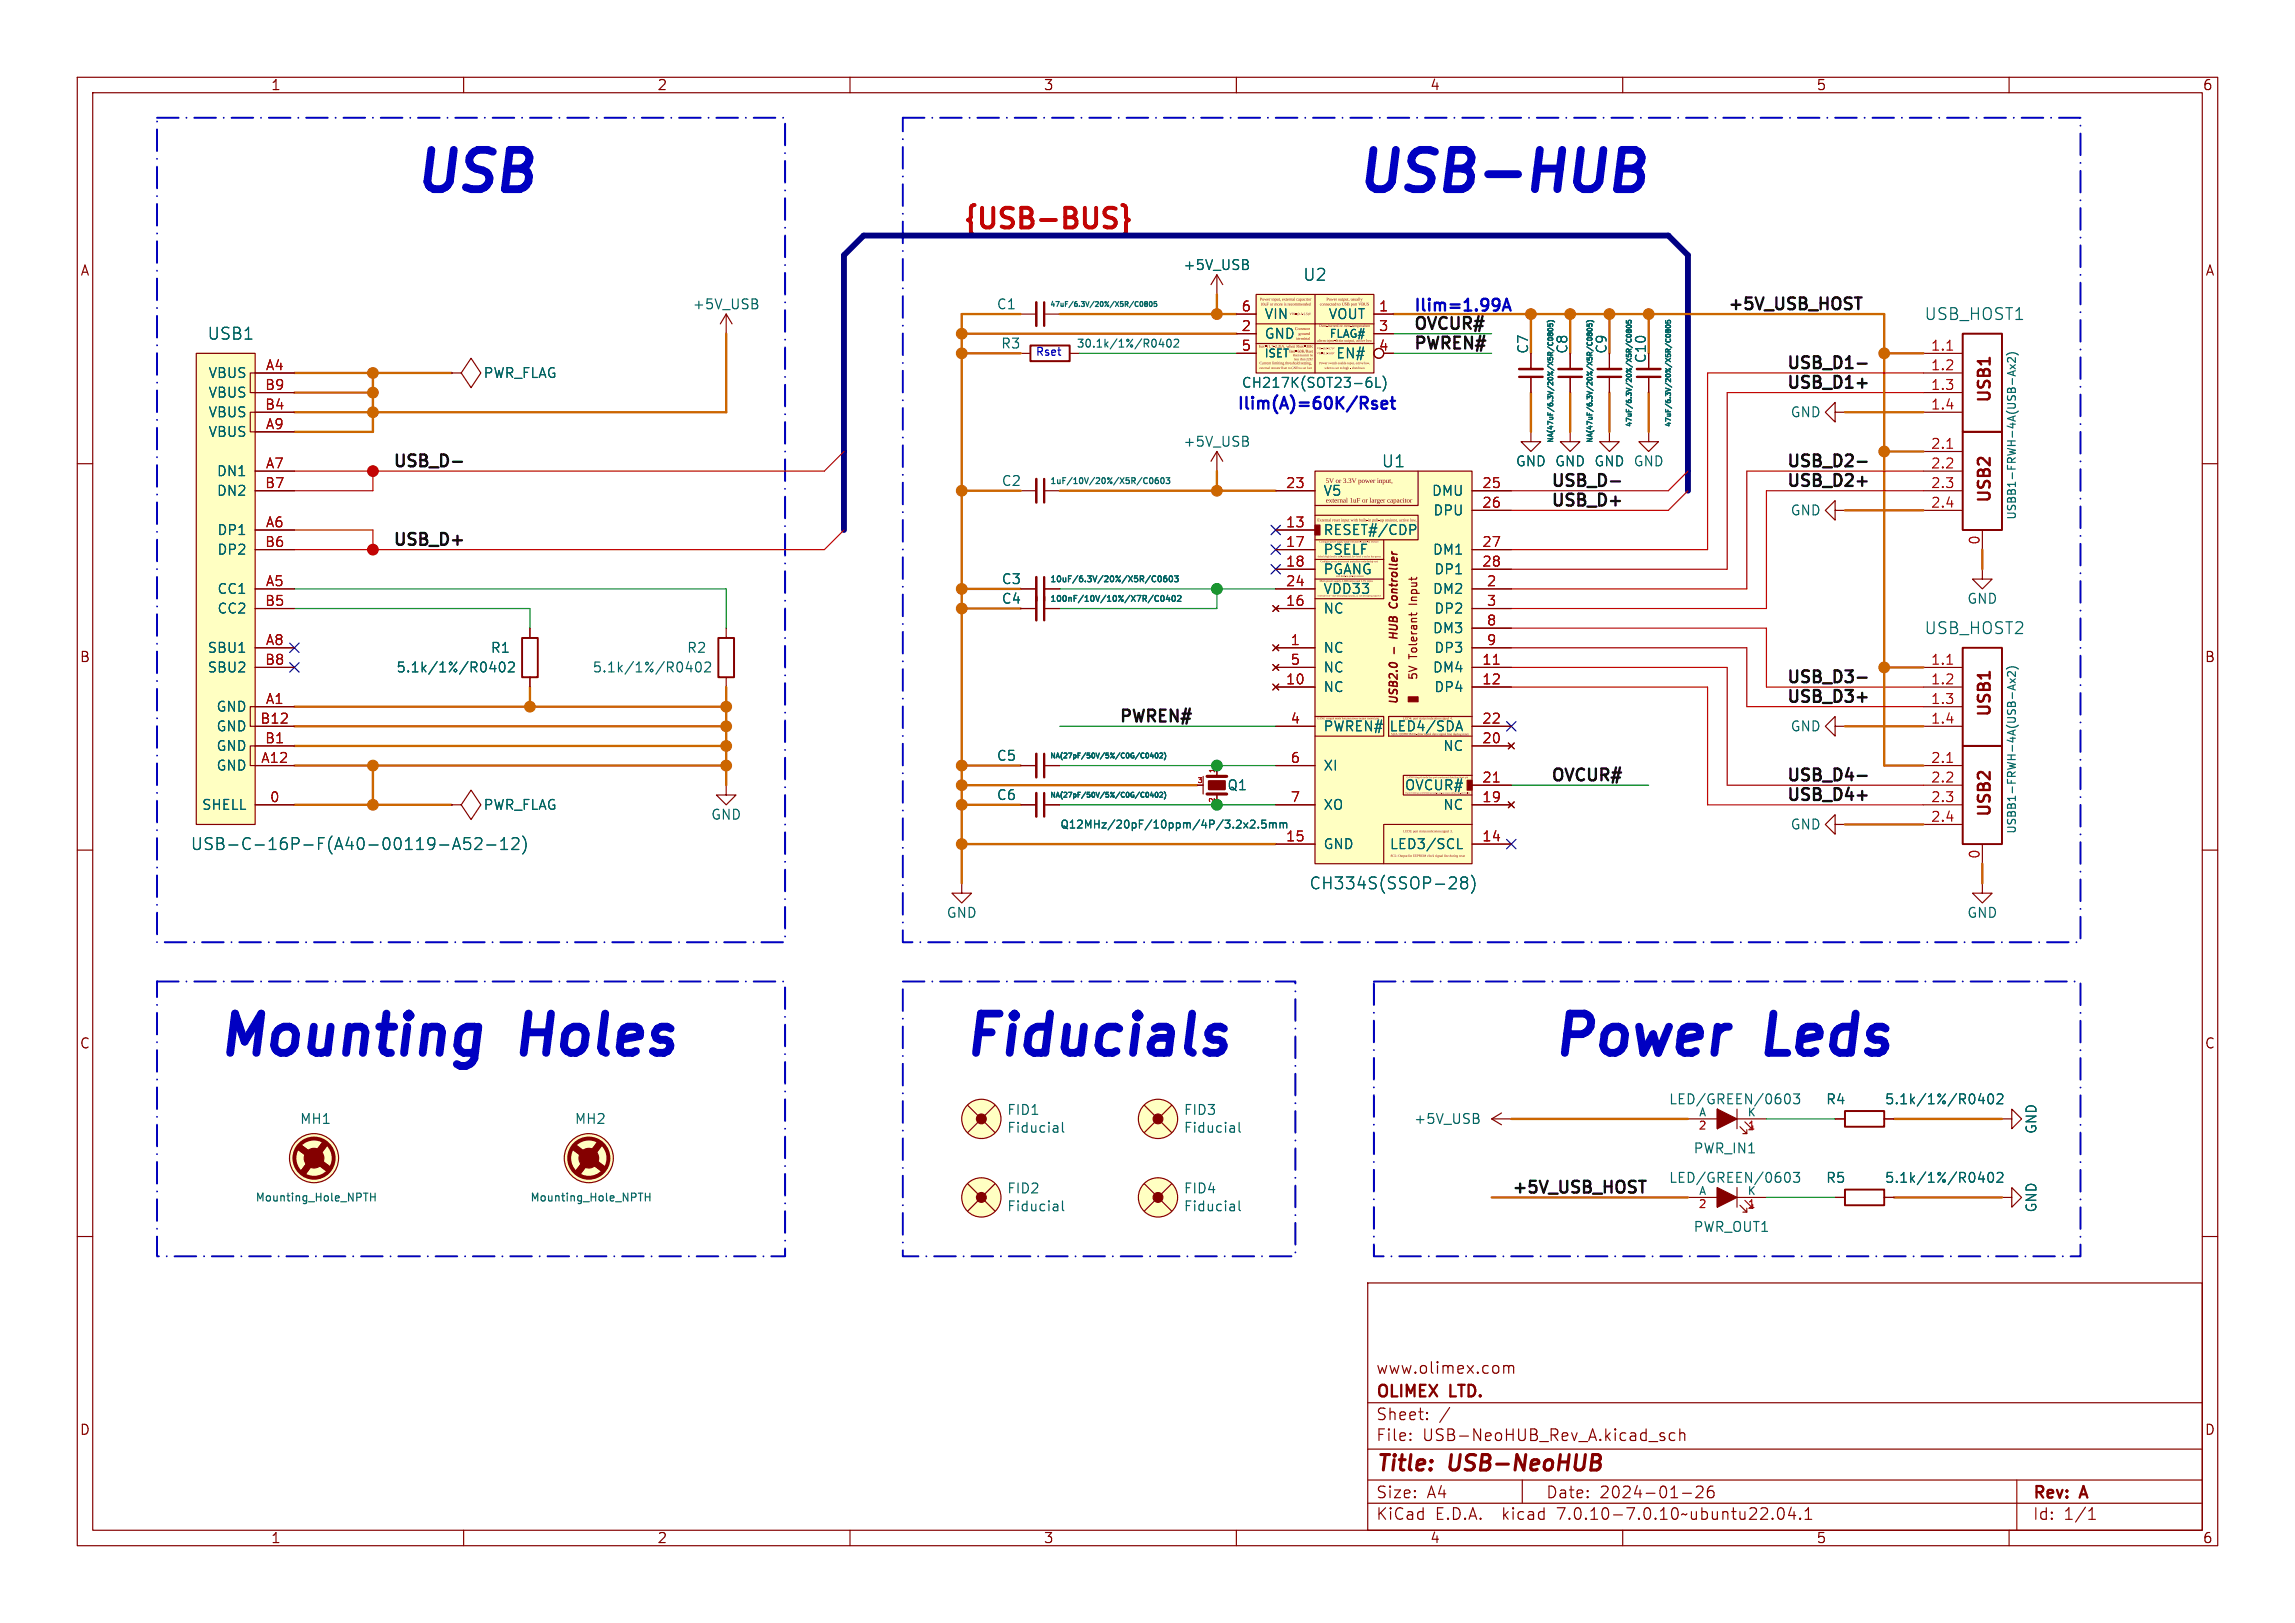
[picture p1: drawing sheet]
<svg xmlns="http://www.w3.org/2000/svg" width="297mm" height="210mm" viewBox="0 0 297 210" stroke-linecap="round" stroke-linejoin="round" font-family="sans-serif">
<defs><g id="words">
<g font-size="7.1" fill="#0000c2">
<text x="53.3" y="25.2">USB</text>
<text x="175.3" y="25.2">USB-HUB</text>
<text x="27.9" y="136.9">Mounting</text>
<text x="68" y="136.9">Holes</text>
<text x="124.5" y="136.9">Fiducials</text>
<text x="200.7" y="136.9">Power</text>
<text x="229.1" y="136.9">Leds</text>
</g>
<text font-size="3.5" fill="#c20000" x="124.5" y="29.8">{USB-BUS}</text>
<g font-size="2.8" fill="#840000">
<text x="178" y="190.9">Title:</text>
<text x="187.7" y="190.9">USB-NeoHUB</text>
</g>
<g font-size="2.1" fill="#006464">
<text x="168.6" y="36.6">U2</text>
<text x="249" y="41.6">USB_HOST1</text>
<text x="26.8" y="44.2">USB1</text>
<text x="178.7" y="60.7">U1</text>
<text x="249" y="82.3">USB_HOST2</text>
<text x="24.6" y="110.2">USB-C-16P-F(A40-00119-A52-12)</text>
<text x="169.4" y="115.3">CH334S(SSOP-28)</text>
</g>
<g font-size="2.1" fill="#0000c2">
<text x="182.9" y="40.4">Ilim=1.99A</text>
<text x="160" y="53.1">Ilim(A)=60K/Rset</text>
</g>
<g font-size="2.1" fill="#0f0f0f">
<text x="223.5" y="40.2">+5V_USB_HOST</text>
<text x="182.9" y="42.8">OVCUR#</text>
<text x="182.9" y="45.3">PWREN#</text>
<text x="231.1" y="47.8">USB_D1-</text>
<text x="231.1" y="50.4">USB_D1+</text>
<text x="50.8" y="60.5">USB_D-</text>
<text x="200.7" y="65.6">USB_D+</text>
<text x="200.7" y="63.1">USB_D-</text>
<text x="231.1" y="60.5">USB_D2-</text>
<text x="231.1" y="63.1">USB_D2+</text>
<text x="50.8" y="70.7">USB_D+</text>
<text x="231.1" y="88.5">USB_D3-</text>
<text x="144.8" y="93.6">PWREN#</text>
<text x="231.1" y="91">USB_D3+</text>
<text x="200.7" y="101.2">OVCUR#</text>
<text x="231.1" y="101.2">USB_D4-</text>
<text x="231.1" y="103.7">USB_D4+</text>
<text x="195.6" y="154.5">+5V_USB_HOST</text>
</g>
<g font-size="2.1" fill="#840000">
<text x="258" y="52.3" transform="rotate(-90 258 52.3)">USB1</text>
<text x="258" y="65.3" transform="rotate(-90 258 65.3)">USB2</text>
<text x="258" y="93" transform="rotate(-90 258 93)">USB1</text>
<text x="258" y="105.9" transform="rotate(-90 258 105.9)">USB2</text>
<text x="178" y="178">www.olimex.com</text>
<text x="178" y="184">Sheet:</text>
<text x="178" y="181.2">OLIMEX</text>
<text x="187.7" y="181.2">LTD.</text>
<text x="178" y="186.7">File:</text>
<text x="184.1" y="186.7">USB-NeoHUB_Rev_A.kicad_sch</text>
<text x="178" y="196.9">KiCad</text>
<text x="178" y="194.1">Size:</text>
<text x="184.7" y="194.1">A4</text>
<text x="185.7" y="196.9">E.D.A.</text>
<text x="194.6" y="196.9">kicad</text>
<text x="200" y="194.1">Date:</text>
<text x="201.8" y="196.9">7.0.10-7.0.10~ubuntu22.04.1</text>
<text x="207" y="194.1">2024-01-26</text>
<text x="263" y="194.3">Rev:</text>
<text x="263" y="196.9">Id:</text>
<text x="267.1" y="196.9">1/1</text>
<text x="269.4" y="194.3">A</text>
</g>
<g font-size="1.8" fill="#840000">
<text x="35" y="11.9">1</text>
<text x="85" y="11.9">2</text>
<text x="135" y="11.9">3</text>
<text x="185" y="11.9">4</text>
<text x="235" y="11.9">5</text>
<text x="285" y="11.9">6</text>
<text x="10.3" y="35.9">A</text>
<text x="285.3" y="35.9">A</text>
<text x="10.3" y="85.9">B</text>
<text x="285.3" y="85.9">B</text>
<text x="10.3" y="135.9">C</text>
<text x="285.3" y="135.9">C</text>
<text x="10.3" y="185.9">D</text>
<text x="285.3" y="185.9">D</text>
<text x="35" y="199.9">1</text>
<text x="85" y="199.9">2</text>
<text x="135" y="199.9">3</text>
<text x="185" y="199.9">4</text>
<text x="235" y="199.9">5</text>
<text x="285" y="199.9">6</text>
</g>
<g font-size="1.8" fill="#006464">
<text x="153.1" y="35.2">+5V_USB</text>
<text x="89.6" y="40.2">+5V_USB</text>
<text x="128.9" y="40.2">C1</text>
<text x="163.6" y="41.5">VIN</text>
<text x="171.9" y="41.5">VOUT</text>
<text x="129.5" y="45.3">R3</text>
<text x="163.6" y="44">GND</text>
<text x="172.8" y="46.6">EN#</text>
<text x="198" y="45.9" transform="rotate(-90 198 45.9)">C7</text>
<text x="203" y="45.9" transform="rotate(-90 203 45.9)">C8</text>
<text x="208.1" y="45.9" transform="rotate(-90 208.1 45.9)">C9</text>
<text x="213.2" y="47.1" transform="rotate(-90 213.2 47.1)">C10</text>
<text x="26.9" y="49.1">VBUS</text>
<text x="26.9" y="51.7">VBUS</text>
<text x="62.5" y="49.1">PWR_FLAG</text>
<text x="160.6" y="50.4">CH217K(SOT23-6L)</text>
<text x="26.9" y="56.7">VBUS</text>
<text x="26.9" y="54.2">VBUS</text>
<text x="153.1" y="58">+5V_USB</text>
<text x="231.6" y="54.2">GND</text>
<text x="28" y="61.8">DN1</text>
<text x="28" y="64.4">DN2</text>
<text x="129.5" y="63.1">C2</text>
<text x="171.2" y="64.4">V5</text>
<text x="185.2" y="64.4">DMU</text>
<text x="196.1" y="60.6">GND GND GND GND</text>
<text x="196.1" y="60.6">GND GND GND</text>
<text x="28.1" y="69.4">DP1</text>
<text x="28.1" y="72">DP2</text>
<text x="171.2" y="69.4">RESET#/CDP</text>
<text x="171.2" y="72">PSELF</text>
<text x="185.3" y="72">DM1</text>
<text x="185.4" y="66.9">DPU</text>
<text x="231.6" y="66.9">GND</text>
<text x="28.1" y="77.1">CC1</text>
<text x="129.5" y="75.8">C3</text>
<text x="171.2" y="74.5">PGANG</text>
<text x="171.2" y="77.1">VDD33</text>
<text x="185.3" y="77.1">DM2</text>
<text x="185.5" y="74.5">DP1</text>
<text x="28.1" y="79.6">CC2</text>
<text x="129.5" y="78.3">C4</text>
<text x="171.2" y="79.6">NC</text>
<text x="185.3" y="82.1">DM3</text>
<text x="185.5" y="79.6">DP2</text>
<text x="254.5" y="78.3">GND</text>
<text x="26.8" y="84.7">SBU1</text>
<text x="26.8" y="87.2">SBU2</text>
<text x="51.2" y="87.2">5.1k/1%/R0402</text>
<text x="63.4" y="84.7">R1</text>
<text x="76.6" y="87.2">5.1k/1%/R0402</text>
<text x="88.8" y="84.7">R2</text>
<text x="171.2" y="84.7">NC</text>
<text x="171.2" y="89.8">NC</text>
<text x="171.2" y="87.2">NC</text>
<text x="185.3" y="87.2">DM4</text>
<text x="185.5" y="89.8">DP4</text>
<text x="185.5" y="84.7">DP3</text>
<text x="27.9" y="92.3">GND</text>
<text x="27.9" y="94.8">GND</text>
<text x="171.2" y="94.8">PWREN#</text>
<text x="179.7" y="94.8">LED4/SDA</text>
<text x="231.6" y="94.8">GND</text>
<text x="27.9" y="99.9">GND</text>
<text x="27.9" y="97.4">GND</text>
<text x="128.9" y="98.7">C5</text>
<text x="171.2" y="99.9">XI</text>
<text x="186.7" y="97.4">NC</text>
<text x="26.1" y="105">SHELL</text>
<text x="62.5" y="105">PWR_FLAG</text>
<text x="91.9" y="106.3">GND</text>
<text x="128.9" y="103.7">C6</text>
<text x="158.8" y="102.5">Q1</text>
<text x="171.2" y="105">XO</text>
<text x="181.7" y="102.5">OVCUR#</text>
<text x="186.7" y="105">NC</text>
<text x="231.6" y="107.5">GND</text>
<text x="171.2" y="110.1">GND</text>
<text x="179.8" y="110.1">LED3/SCL</text>
<text x="122.4" y="119">GND</text>
<text x="254.5" y="119">GND</text>
<text x="215.9" y="143.1">LED/GREEN/0603</text>
<text x="236.2" y="143.1">R4</text>
<text x="243.8" y="143.1">5.1k/1%/R0402</text>
<text x="38.7" y="145.6">MH1</text>
<text x="74.3" y="145.6">MH2</text>
<text x="130.3" y="144.5">FID1</text>
<text x="130.3" y="146.8">Fiducial</text>
<text x="153.1" y="144.5">FID3</text>
<text x="153.1" y="146.8">Fiducial</text>
<text x="182.9" y="145.6">+5V_USB</text>
<text x="219.1" y="149.5">PWR_IN1</text>
<text x="263.8" y="146.8" transform="rotate(-90 263.8 146.8)">GND</text>
<text x="130.3" y="154.6">FID2</text>
<text x="153.1" y="154.6">FID4</text>
<text x="215.9" y="153.3">LED/GREEN/0603</text>
<text x="236.2" y="153.3">R5</text>
<text x="243.8" y="153.3">5.1k/1%/R0402</text>
<text x="130.3" y="156.9">Fiducial</text>
<text x="153.1" y="156.9">Fiducial</text>
<text x="219.1" y="159.6">PWR_OUT1</text>
<text x="263.8" y="157" transform="rotate(-90 263.8 157)">GND</text>
</g>
<g font-size="1.8" fill="#a90000">
<text x="160.6" y="40.4">6</text>
<text x="178.4" y="40.4">1</text>
<text x="160.6" y="42.9">2</text>
<text x="160.6" y="45.5">5</text>
<text x="178.4" y="42.9">3</text>
<text x="178.4" y="45.5">4</text>
<text x="249.8" y="45.5">1.1</text>
<text x="34.2" y="53.1">B4</text>
<text x="34.2" y="50.5">B9</text>
<text x="34.3" y="48">A4</text>
<text x="249.8" y="48">1.2</text>
<text x="249.8" y="50.5">1.3</text>
<text x="249.8" y="53.1">1.4</text>
<text x="34.3" y="55.6">A9</text>
<text x="249.8" y="58.2">2.1</text>
<text x="34.2" y="63.2">B7</text>
<text x="34.3" y="60.7">A7</text>
<text x="166.3" y="63.2">23</text>
<text x="191.7" y="63.2">25</text>
<text x="191.7" y="65.8">26</text>
<text x="249.8" y="60.7">2.2</text>
<text x="249.8" y="63.2">2.3</text>
<text x="249.8" y="65.8">2.4</text>
<text x="34.2" y="70.9">B6</text>
<text x="34.3" y="68.3">A6</text>
<text x="166.3" y="68.3">13</text>
<text x="166.3" y="70.9">17</text>
<text x="191.7" y="70.9">27</text>
<text x="256.3" y="70.6" transform="rotate(-90 256.3 70.6)">0</text>
<text x="34.3" y="75.9">A5</text>
<text x="166.3" y="73.4">18</text>
<text x="166.3" y="75.9">24</text>
<text x="191.7" y="73.4">28</text>
<text x="192.3" y="75.9">2</text>
<text x="34.2" y="78.5">B5</text>
<text x="34.3" y="83.6">A8</text>
<text x="166.3" y="78.5">16</text>
<text x="166.9" y="83.6">1</text>
<text x="192.3" y="78.5">3</text>
<text x="192.3" y="81">8</text>
<text x="192.3" y="83.6">9</text>
<text x="34.2" y="86.1">B8</text>
<text x="166.3" y="88.6">10</text>
<text x="166.9" y="86.1">5</text>
<text x="191.7" y="86.1">11</text>
<text x="191.7" y="88.6">12</text>
<text x="249.8" y="86.1">1.1</text>
<text x="249.8" y="88.6">1.2</text>
<text x="33.6" y="93.7">B12</text>
<text x="34.3" y="91.2">A1</text>
<text x="166.9" y="93.7">4</text>
<text x="191.7" y="93.7">22</text>
<text x="249.8" y="91.2">1.3</text>
<text x="249.8" y="93.7">1.4</text>
<text x="33.7" y="98.8">A12</text>
<text x="34.2" y="96.3">B1</text>
<text x="166.9" y="98.8">6</text>
<text x="191.7" y="96.3">20</text>
<text x="191.7" y="101.3">21</text>
<text x="249.8" y="98.8">2.1</text>
<text x="249.8" y="101.3">2.2</text>
<text x="34.9" y="103.9">0</text>
<text x="166.9" y="103.9">7</text>
<text x="191.7" y="103.9">19</text>
<text x="249.8" y="103.9">2.3</text>
<text x="249.8" y="106.4">2.4</text>
<text x="166.3" y="109">15</text>
<text x="191.7" y="109">14</text>
<text x="256.3" y="111.2" transform="rotate(-90 256.3 111.2)">0</text>
</g>
<text font-size="1.4" fill="#0000c2" x="134" y="46.1">Rset</text>
<g font-size="1.4" fill="#006464">
<text x="139.2" y="45.2">30.1k/1%/R0402</text>
<text x="163.6" y="46.5">ISET</text>
<text x="171.9" y="43.9">FLAG#</text>
<text x="261.1" y="67.3" transform="rotate(-90 261.1 67.3)">USBB1-FRWH-4A(USB-Ax2)</text>
<text x="137.1" y="107.4">Q12MHz/20pF/10ppm/4P/3.2x2.5mm</text>
<text x="261.1" y="108" transform="rotate(-90 261.1 108)">USBB1-FRWH-4A(USB-Ax2)</text>
<text x="219.8" y="144.5">A</text>
<text x="226.1" y="144.5">K</text>
<text x="33" y="155.7">Mounting_Hole_NPTH</text>
<text x="68.5" y="155.7">Mounting_Hole_NPTH</text>
<text x="219.8" y="154.7">A</text>
<text x="226.1" y="154.7">K</text>
</g>
<g font-size="1.4" fill="#840000">
<text x="181.2" y="77.9" transform="rotate(-90 181.2 77.9)">Controller</text>
<text x="181.2" y="82.2" transform="rotate(-90 181.2 82.2)">HUB</text>
<text x="183.6" y="78" transform="rotate(-90 183.6 78)">Input</text>
<text x="183.6" y="88.1" transform="rotate(-90 183.6 88.1)">5V</text>
<text x="183.6" y="85.2" transform="rotate(-90 183.6 85.2)">Tolerant</text>
<text x="181.2" y="91.3" transform="rotate(-90 181.2 91.3)">USB2.0</text>
</g>
<g font-size="1.4" fill="#a90000">
<text x="219.7" y="146.5">2</text>
<text x="226.1" y="146.5">1</text>
<text x="219.7" y="156.7">2</text>
<text x="226.1" y="156.7">1</text>
</g>
<g font-size="1.1" fill="#006464">
<text x="135.8" y="62.8">1uF/10V/20%/X5R/C0603</text>
<text x="135.8" y="75.5">10uF/6.3V/20%/X5R/C0603</text>
<text x="135.8" y="78.1">100nF/10V/10%/X7R/C0402</text>
</g>
<g font-size=".9" fill="#006464">
<text x="135.8" y="39.9">47uF/6.3V/20%/X5R/C0805</text>
<text x="201.2" y="57.4" transform="rotate(-90 201.2 57.4)">NA(47uF/6.3V/20%/X5R/C0805)</text>
<text x="206.3" y="57.4" transform="rotate(-90 206.3 57.4)">NA(47uF/6.3V/20%/X5R/C0805)</text>
<text x="211.4" y="55.4" transform="rotate(-90 211.4 55.4)">47uF/6.3V/20%/X5R/C0805</text>
<text x="216.4" y="55.4" transform="rotate(-90 216.4 55.4)">47uF/6.3V/20%/X5R/C0805</text>
<text x="135.8" y="98.3">NA(27pF/50V/5%/C0G/C0402)</text>
<text x="135.8" y="103.4">NA(27pF/50V/5%/C0G/C0402)</text>
</g>
<g font-size=".9" fill="#840000">
<text x="171.5" y="62.7">5V or 3.3Vpowerinput,</text>
<text x="171.6" y="65.3">external1uFor largercapacitor</text>
</g>
<g font-size=".9" fill="#a90000">
<text x="154.9" y="101.3">3</text>
<text x="157.2" y="100.1" transform="rotate(-90 157.2 100.1)">1</text>
<text x="157.2" y="103.9" transform="rotate(-90 157.2 103.9)">2</text>
</g>
<g font-size=".5" fill="#840000">
<text x="163" y="39">Powerinput,externalcapacitor</text>
<text x="163.1" y="39.7">10uFor moreis recommended</text>
<text x="171.7" y="39">Poweroutput,usually</text>
<text x="162.9" y="45.1">Iset=(1.7-2.3)A,whenRset=30K</text>
<text x="163" y="47.3">Currentlimiting thresholdsetting,</text>
<text x="166.8" y="45.8">Iset=60K/Rset</text>
<text x="167.6" y="42.8">Common</text>
<text x="167.8" y="44.1">terminal</text>
<text x="168" y="43.5">ground</text>
<text x="170.4" y="44.3">alarmopen-drainoutput,activelow</text>
</g>
<g font-size=".5" fill="#006464">
<text x="170.8" y="39.7">connectedto USBportVBUS</text>
<text x="170.7" y="42.4">Over-currentor over-temperature</text>
<text x="170.5" y="67.6">Externalresetinputwith built-in pull-upresistor,activelow.</text>
</g>
<g font-size=".4" fill="#840000">
<text x="166.9" y="40.9">VIN=(2.7-5.5)V</text>
<text x="163" y="47.9">externalresistorRsetto GND to setIset</text>
<text x="167.3" y="46.2">Rsetmustn'tbe</text>
<text x="167.5" y="46.7">lessthan22K!</text>
<text x="170.4" y="45.9">VIH=(1.8-5.0)V</text>
<text x="170.4" y="45.3">VIL=(0.0-0.7)V</text>
<text x="170.7" y="47.2">Powerswitchenableinput,activelow,</text>
<text x="171.4" y="47.9">whenis setto high- shutdown</text>
<text x="180" y="95.2">SDA: EEPROMbi-directionaldatasignalline duringreset</text>
<text x="181.6" y="107.8">LED3: portstatusindicationsignal3.</text>
<text x="180" y="111">SCL:Outputfor EEPROMclocksignalline duringreset</text>
</g>
<g font-size=".4" fill="#006464">
<text x="170.8" y="75.4">Main powersupply,LDO outputand3.3Vinput.</text>
<text x="170.5" y="93.2">GANG integralmodeline portpoweroutputcontrolpin.</text>
<text x="181.6" y="93.2">LED4: portstatusindicationsignal4.</text>
</g>
<g font-size=".3" fill="#006464">
<text x="170.7" y="70.3">Configurepowersupplymodewith built-in pull-upresistor:</text>
<text x="170.9" y="72.8">Configurepowerovercurrentprotectionmodeduringreset</text>
<text x="182" y="100.8">GANG integralmodeline portovercurrentdetectioninputpin.</text>
</g>
<g font-size=".3" fill="#840000">
<text x="170.5" y="77.2">External0.1uF+10uFdecouplingcapacitor,or 1uFdecouplingcapacitor</text>
<text x="170.5" y="72.2">defaulthighlevelis self-powered,low levelis setfor buspower</text>
<text x="172.9" y="74.7">with built-in pull-upresistor.</text>
</g>
<text font-size=".2" fill="#840000" x="181.9" y="102.8">TheOVCUR#pin of CH334/5hasbuilt-in pull-upresistor(defaultOC_LEVEL=0).</text>
</g></defs>
<g fill="none" stroke="#840000" stroke-width=".15">
<path d="M10 10h277v190h-277zM12 12h273v186h-273zM60 10v2M110 10v2M160 10v2M210 10v2M260 10v2M157.5 35.6l-.8 1.2M157.5 35.6v2.5M157.5 35.6l.7 1.2M162.6 38.1h15.2v10.2h-15.2zM170.2 38.1v3.8h7.6"/>
<path d="M10 60h2M25.4 45.7h7.6v61h-7.6zM38.1 53.3h-5.7v2.6h5.7M38.1 48.3h-5.7v2.5h5.7M58.4 48.3h1.3l1.3-1.9 1.2 1.9-1.2 1.9-1.3-1.9M58.4 48.3h.1M94 40.6l-.8 1.3M94 40.6v2.6M94 40.6l.7 1.3M132.1 40.6h2M132.1 45.7h1.2M135.3 40.6h1.9"/>
<path d="M138.4 45.7h1.3M157.5 58.4v2.6M157.5 58.4l-.8 1.3M157.5 58.4l.7 1.3M160 40.6h2.6M160 43.2h2.6M160 45.7h2.6M162.6 41.9h7.6v2.6h-7.6M177.8 44.5h-7.6v3.8M177.8 40.6h2.5M177.8 43.2h2.5M179.1 45.7h1.2"/>
<path d="M198.1 55.9v1.3h1.3l-1.3 1.2-1.3-1.2h1.3M198.1 45.7v2.1M198.1 48.9v1.9M203.2 55.9v1.3h1.3l-1.3 1.2-1.3-1.2h1.3M203.2 45.7v2.1M203.2 48.9v1.9M208.3 55.9v1.3h1.2l-1.2 1.2-1.3-1.2h1.3M208.3 45.7v2.1M208.3 48.9v1.9M213.4 55.9v1.3h1.2l-1.2 1.2-1.3-1.2h1.3M213.4 45.7v2.1M213.4 48.9v1.9"/>
<path d="M237.5 53.3v1.3l-1.3-1.3 1.3-1.2v1.2h1.3M248.9 45.7h5M248.9 48.3h5M248.9 50.8h5M248.9 53.3h5M248.9 58.4h5M285 60h2M33 68.6h5.1M33 78.7h5.1M33 71.1h5.1M33 76.2h5.1M33 63.5h5.1"/>
<path d="M33 61h5.1M132.1 78.7h2M132.1 76.2h2M132.1 63.5h2M135.3 78.7h1.9M135.3 76.2h1.9M135.3 63.5h1.9M164.7 78.4l.8 .7M165.1 68.6h5.1M165.1 78.7h5.1M165.1 71.1h5.1M165.1 73.7h5.1"/>
<path d="M165.1 76.2h5.1M165.1 63.5h5.1M165.5 78.4l-.8 .7M170.2 61h20.3v50.8h-20.3zM170.2 74.9h8.9v2.6h-8.9M170.2 66.7h13.3v3.2h-13.3M179.1 69.9v2.5h-8.9M179.1 72.4v2.5M182.7 79.3v.4M183.3 79.3l-.1 .2h-.9M183.5 61v4.4h-13.3M190.5 78.7h5.1"/>
<path d="M190.5 71.1h5.1M190.5 73.7h5.1M190.5 76.2h5.1M190.5 63.5h5.1M190.5 66h5.1M237.5 66v1.3l-1.3-1.3 1.3-1.2v1.2h1.3M248.9 63.5h5M248.9 66h5M248.9 61h5M256.5 73.7v1.2h1.3l-1.3 1.3-1.2-1.3h1.2M256.5 68.6v2.5M33 83.8h5.1"/>
<path d="M33 86.4h5.1M38.1 96.5h-5.7v2.6h5.7M38.1 91.4h-5.7v2.6h5.7M68.6 81.3v1.3M68.6 87.6v1.3M94 81.3v1.3M94 87.6v1.3M132.1 99.1h2M135.3 99.1h1.9M157.5 99.1v1.2M164.7 83.4l.8 .8M164.7 88.5l.8 .8"/>
<path d="M164.7 86l.8 .7M165.1 83.8h5.1M165.1 88.9h5.1M165.1 86.4h5.1M165.1 94h5.1M165.1 99.1h5.1M165.5 83.4l-.8 .8M165.5 88.5l-.8 .8M165.5 86l-.8 .7M170.2 92.7h8.9v2.6h-8.9M190.5 92.7h-10.8v2.6h10.8M190.5 83.8h5.1"/>
<path d="M190.5 88.9h5.1M190.5 86.4h5.1M190.5 96.5h5.1M190.5 94h5.1M190.5 81.3h5.1M195.2 96.1l.8 .8M196 96.1l-.8 .8M237.5 94v1.3l-1.3-1.3 1.3-1.3v1.3h1.3M248.9 88.9h5M248.9 86.4h5M248.9 94h5M248.9 99.1h5"/>
<path d="M248.9 91.4h5M10 110h2M33 104.1h5.1M58.4 104.1h1.3l1.3-1.9 1.2 1.9-1.2 1.9-1.3-1.9M58.4 104.1h.1M94 101.6v1.3h1.2l-1.2 1.2-1.3-1.2h1.3M124.5 114.3v1.3h1.2l-1.2 1.2-1.3-1.2h1.3M132.1 104.1h2M135.3 104.1h1.9M154.9 101.6h.8M155.7 100.5v2.2M157.5 102.9v1.2"/>
<path d="M165.1 109.2h5.1M165.1 104.1h5.1M190.5 106.7h-11.4v5.1M190.5 100.3h-8.9v2.6h8.9M190.5 109.2h5.1M190.5 104.1h5.1M190.5 101.6h5.1M195.2 103.8l.8 .7M196 103.8l-.8 .7M237.5 106.7v1.3l-1.3-1.3 1.3-1.3v1.3h1.3M248.9 104.1h5M248.9 101.6h5"/>
<path d="M248.9 106.7h5M256.5 114.3v1.3h1.3l-1.3 1.2-1.2-1.2h1.2M256.5 109.3v2.5M285 110h2M10 160h2M38.4 148.6l4 3M38.9 148.1l3.9 3M41.8 147.7l-2.9 3.9M42.4 148.1l-3 4M74 148.6l4 3M74.4 148.1l4 3M77.4 147.7l-3 3.9"/>
<path d="M78 148.1l-3 4M125.2 153.2l3.6 3.5M125.2 143l3.6 3.6M127 154.9h.1M127 144.8h.1M128.8 153.2l-3.6 3.5M128.8 143l-3.6 3.6M148.1 143l3.5 3.6M148.1 153.2l3.5 3.5M149.9 144.8h.1M149.9 154.9h.1M151.6 143l-3.5 3.6"/>
<path d="M151.6 153.2l-3.5 3.5M193 144.8l1.3 .7M193 144.8h2.6M194.3 144l-1.3 .8M218.4 144.8h3.8M218.4 154.9h3.8M222.2 153.7v2.5zM222.2 143.5v2.6zM224.8 144.8h3.8M224.8 143.5v2.6M224.8 153.7v2.5M224.8 154.9h3.8"/>
<path d="M225.2 156l.9 .8v-.5M225.2 145.8l.9 .9v-.5M225.6 156.8h.5M225.6 146.7h.5M237.5 144.8h1.3M237.5 154.9h1.3M243.8 144.8h1.3M243.8 154.9h1.3M259.1 154.9h1.2v-1.2l1.3 1.2-1.3 1.3v-1.3M259.1 144.8h1.2v-1.3l1.3 1.3-1.3 1.3v-1.3M285 160h2M177 166h108v32h-108z"/>
<path d="M194.6 176.7v1M194.6 176.8a.37 .37 0 0 1 .6 .1M195.2 176.9l.3-.2 .3 .1 .1 .9M195.2 176.9v.8M60 198v2M110 198v2M160 198v2M177 194.5h108M177 191.5h108M177 187.5h108M177 181.5h108M182.5 186.3h.1l-.1 .1"/>
<path d="M182.5 186.3v.1M182.5 185.5v.1M182.5 185.5h.1l-.1 .1M184.7 183.6v.1M184.7 183.6h-.1l.1 .1M184.7 182.8v.1M184.7 182.8h-.1l.1 .1M187.6 182.1l-1.3 2M197 191.5v3M210 198v2M215 185.9l.4 .1 .1 .2-.3 .2h-.2M215 185.4l.4 .1"/>
<path d="M216.7 185.5l-.4-.1-.3 .3v.4l.2 .2 .1 .1 .4-.1M217.4 185.5a.37 .37 0 0 1 .6 .1v.8M217.4 184.9v1.5M217.7 193.2h1.2M219.5 192.4l.2-.1h.4a.41 .41 0 0 1 .2 .6l-.8 .9h.9M221.7 192.3a.59 .59 0 0 0-.7 .6v.6l.1 .2 .4 .1 .2-.1 .1-.5-.1-.3h-.5l-.2 .3M229.4 196.5h.1l-.1 .1M229.4 196.5h-.1l.1 .1M229.4 196.5v.1M230.2 195.2a.36 .36 0 0 1 .3-.1 .36 .36 0 0 1 .3 .3 .77 .77 0 0 1-.4 1.2 .91 .91 0 0 1-.2-1.4zM231.8 195l-.3 1.1h.9M232.2 195.6v1"/>
<path d="M233 196.5v.1M233 196.5h-.1l.1 .1M233.6 196.6h.9M233.6 195.5l.4-.4v1.5M260 198v2M261 191.5v6.5M270.3 196.6h.9M270.3 195.5l.4-.4v1.5"/>
<circle cx="178.4" cy="45.7" r=".63"/>
<circle cx="40.6" cy="149.9" r="3.2"/>
<circle cx="76.2" cy="149.9" r="3.2"/>
<circle cx="127" cy="154.9" r="2.54"/>
<circle cx="127" cy="144.8" r="2.54"/>
<circle cx="149.9" cy="144.8" r="2.54"/>
<circle cx="149.9" cy="154.9" r="2.54"/>
</g>
<path d="M206.8 188.2a.49 .49 0 0 1 .3 .5 .49 .49 0 0 1-.4 .5l.2 .1a.54 .54 0 0 1-.1 .8" fill="none" stroke="#840000" stroke-width=".4"/>
<g fill="#ffffc2" stroke="#ffffc2" stroke-width=".13">
<path d="M170.2 61h20.3v50.8h-20.3z"/>
<path d="M162.6 38.1h15.2v10.2h-15.2z"/>
<path d="M25.4 45.7h7.6v61h-7.6z"/>
<circle cx="127" cy="154.9" r="2.54"/>
<circle cx="127" cy="144.8" r="2.54"/>
<circle cx="149.9" cy="144.8" r="2.54"/>
<circle cx="149.9" cy="154.9" r="2.54"/>
<circle cx="76.2" cy="149.9" r="3.2"/>
<circle cx="40.6" cy="149.9" r="3.2"/>
</g>
<g fill="#840000" stroke="#840000" stroke-width=".15">
<path d="M170.2 67.9h.6v1.3h-.6z"/>
<path d="M182.2 90.2h1.3v.6h-1.3z"/>
<path d="M189.9 101h.6v1.2h-.6z"/>
<path d="M222.2 153.7l2.6 1.2-2.6 1.3z"/>
<path d="M222.2 143.5l2.6 1.3-2.6 1.3z"/>
<circle cx="127" cy="154.9" r=".63"/>
<circle cx="127" cy="144.8" r=".63"/>
<circle cx="149.9" cy="144.8" r=".63"/>
<circle cx="149.9" cy="154.9" r=".63"/>
<circle cx="76.2" cy="149.9" r="1.27"/>
<circle cx="40.6" cy="149.9" r="1.27"/>
</g>
<path d="M179.8 78.1v.3l.4 .2M180.8 78.1a.35 .35 0 0 1-.1 .5M180 85.8h.4M180.4 83.8v.8" fill="none" stroke="#840000" stroke-width=".2"/>
<path d="M252 45.3h.7M252 58h.7M193.3 85.9h.7M252 85.9h.7M252 98.6h.7M193.3 101.2h.7" fill="none" stroke="#a90000" stroke-width=".15"/>
<g fill="none" stroke="#006464" stroke-width=".15">
<path d="M97.8 39.3a.34 .34 0 0 1 .3 .3 .34 .34 0 0 1-.3 .3M97.9 38.7l.1 .2-.1 .3M147 39.6l.1 .1 .2-.1M147.3 39.1l-.2-.1-.1 .1M147.6 39.1l.1-.1a.31 .31 0 0 1 .2 .3 .31 .31 0 0 1-.3 .3l-.1-.2zM148.3 39.3l-.2 .1 .2 .3 .2-.2-.1-.2M148.3 39.3l-.2-.1 .2-.2 .2 .1-.1 .2M148.3 39.3h.1M148.8 39.1l.1-.1a.31 .31 0 0 1 .2 .3 .31 .31 0 0 1-.3 .3l-.1-.2zM149.7 39h-.3l-.1 .3h.3l.1 .3h-.4M161.3 34.2a.34 .34 0 0 1 .3 .3 .34 .34 0 0 1-.3 .4M161.4 33.7l.1 .1-.1 .3"/>
<path d="M150.3 43.8l-.3 .8h.6M150.5 44.2v.7M151.1 44l.1-.1a.54 .54 0 0 1 .4 .5 .54 .54 0 0 1-.4 .5l-.1-.1-.1-.3zM152 44l.3-.1 .2 .1v.2l-.6 .7h.6M161.3 57.1a.34 .34 0 0 1 .3 .3 .34 .34 0 0 1-.3 .3M161.4 56.5l.1 .2-.1 .3M177 49.3l.4 .1 .1 .2v.4l-.2 .1h-.3M177.4 48.8l-.4 .1M178.1 48.8v1.3h.6M179 48.7a1.46 1.46 0 0 1 0 1.9M200.2 55.7l.1 .1M200.2 41.7a.73 .73 0 0 1 1 0"/>
<path d="M200.3 41.9v.3h.3v-.3h.3v.3M200.3 43.8a.31 .31 0 0 1 .4-.2 .31 .31 0 0 1 .2 .4 .31 .31 0 0 1-.3 .1 .31 .31 0 0 1-.3-.3zM200.4 42.5a.3 .3 0 0 1 .3-.1 .3 .3 0 0 1 .2 .4 .31 .31 0 0 1-.3 .1 .31 .31 0 0 1-.3-.3zM200.4 44.3l-.1 .2M200.6 43.2l.1-.1 .2 .1-.1 .2-.2-.1M200.6 43.2l-.1-.1-.2 .1 .1 .2 .2-.1M200.6 43.2v.1M200.9 44.3v.2M205.3 41.7a.73 .73 0 0 1 1 0M205.3 55.7v.1M205.4 41.9v.3h.3v-.3h.3v.3M205.4 43.8a.31 .31 0 0 1 .4-.2 .31 .31 0 0 1 .2 .4 .31 .31 0 0 1-.4 .1 .31 .31 0 0 1-.2-.3z"/>
<path d="M205.5 42.5a.3 .3 0 0 1 .3-.1 .3 .3 0 0 1 .2 .4 .31 .31 0 0 1-.4 .1 .31 .31 0 0 1-.2-.3zM205.5 44.3l-.1 .2M205.7 43.2l-.2-.1-.1 .1 .1 .2 .2-.1M205.7 43.2l.1-.1 .2 .1-.1 .2-.2-.1M205.7 43.2v.1M206 44.3v.2M210.5 41.5v.3h.3l-.1-.3h.3v.3M210.5 42.1a.31 .31 0 0 1 .4-.1 .31 .31 0 0 1 .2 .3 .31 .31 0 0 1-.4 .2 .31 .31 0 0 1-.2-.4zM210.5 43.3a.3 .3 0 0 1 .4-.1 .3 .3 0 0 1 .2 .3 .31 .31 0 0 1-.4 .2 .31 .31 0 0 1-.2-.3zM210.5 43.9v.2l.1 .1M210.7 42.8l.2-.1 .2 .1-.1 .2-.3-.1M210.7 42.8l-.1-.1-.1 .1 .1 .2 .1-.1"/>
<path d="M210.7 42.8v.1M211 43.9l.1 .2-.1 .1M215.6 41.5v.3h.3l-.1-.3h.3v.3M215.6 42.1a.31 .31 0 0 1 .3-.1 .31 .31 0 0 1 .3 .3 .31 .31 0 0 1-.4 .2 .31 .31 0 0 1-.2-.4zM215.6 43.3a.3 .3 0 0 1 .4-.1 .3 .3 0 0 1 .2 .3 .31 .31 0 0 1-.4 .2 .31 .31 0 0 1-.2-.3zM215.6 43.9v.2v.1M215.8 42.8l-.1-.1-.1 .1 .1 .2 .1-.1M215.8 42.8l.1-.1 .3 .1-.1 .2-.3-.1M215.8 42.8v.1M216.1 43.9l.1 .2-.1 .1M259.7 45.9a1.16 1.16 0 0 1 1.5 0M260.1 47.2l.7 .5"/>
<path d="M260.5 48.1v.4M260.8 46.3v.6l-.7-.6h-.2l-.1 .2 .1 .4M260.8 48l-1 .3 1 .3M260.8 47.2l-.7 .5M148.3 61.8l.2 .1M148.5 62.5l-.2 .1M148.9 61.8a.41 .41 0 0 1 .3 .4 .41 .41 0 0 1-.3 .4 .51 .51 0 0 1 0-.8zM149.2 75.2l.1 .1 .3-.1M149.5 77.6l.2 .2 .2-.1M149.6 74.6l-.3-.1-.1 .1M149.9 61.8h-.3l-.1 .2v.4l.1 .2 .3-.1v-.4h-.3l-.1 .1M149.9 77.1h-.2l-.2 .1"/>
<path d="M149.9 74.6l.1-.1a.41 .41 0 0 1 .3 .4 .41 .41 0 0 1-.3 .4l-.1-.3zM150.3 61.8h.1a.41 .41 0 0 1 .3 .4 .41 .41 0 0 1-.3 .4 .51 .51 0 0 1-.1-.8zM150.3 77.1h.1a.41 .41 0 0 1 .3 .3 .41 .41 0 0 1-.3 .4 .51 .51 0 0 1-.1-.7zM150.9 61.8h.5l-.3 .3 .2 .1v.3l-.1 .1-.3-.1M150.9 74.5h-.2l-.1 .2v.4l.1 .2 .3-.1-.1-.4h-.2l-.1 .1M151.1 77l-.2 .6h.5M151.3 77.3v.5M151.4 74.6l.1-.1a.41 .41 0 0 1 .3 .4 .41 .41 0 0 1-.3 .4l-.2-.3zM151.7 77.1h.1a.41 .41 0 0 1 .3 .3 .41 .41 0 0 1-.3 .4l-.1-.3zM152 74.5h.5l-.3 .3 .2 .1v.3l-.1 .1-.3-.1M152.4 77.1h.3l.1 .2-.4 .5h.4M183 67.9a.34 .34 0 0 1 .2 .3 .34 .34 0 0 1-.2 .4h-.5"/>
<path d="M63.4 86.5h.8M64 86.1v.8M64.7 85.8l.3-.1a.79 .79 0 0 1 0 1.2h-.1a.77 .77 0 0 1-.2-1.1zM65.8 85.8l.2-.1h.4a.34 .34 0 0 1 .1 .5l-.7 .7h.8M88.8 86.5h.8M89.4 86.1v.8M90.2 85.7h.2a.79 .79 0 0 1 0 1.2h-.1a.84 .84 0 0 1-.1-1.2zM91.2 85.8l.2-.1h.4a.34 .34 0 0 1 .1 .5l-.7 .7h.8M137.5 97.4h.1M148.4 97.5v-.1a.31 .31 0 0 1 .3 .4 .31 .31 0 0 1-.3 .2l-.1-.2zM149 97.4l-.1 .5h.4M149.2 97.7v.4"/>
<path d="M149.6 98h.1M149.6 97.5v-.1a.31 .31 0 0 1 .3 .4 .31 .31 0 0 1-.3 .2l-.1-.2zM150.1 97.5l.2-.1 .2 .2-.4 .5h.4M150.7 97.4a.73 .73 0 0 1 0 .9M188.5 94.2h.6M188.8 93.3l.5 1.3M259.7 86.6a1.16 1.16 0 0 1 1.5 0M260.1 87.8l.7 .6M260.5 88.7v.5M260.8 86.9v.6l-.7-.6-.2 .1-.1 .1 .1 .4M260.8 88.6l-1 .3 1 .4M260.8 87.8l-.7 .6"/>
<path d="M56.9 109.3h1.2M58.6 109.9l.5-1.5 .5 1.5M58.7 109.5h.7M60.8 108.4h-.7l-.1 .7 .2-.1h.6l.1 .3-.1 .5-.2 .1h-.4l-.2-.1M61.5 108.5l.2-.1h.4a.41 .41 0 0 1 .2 .6l-.9 .9h1M63 109.3h1.2M64.8 109.9h.9M64.8 108.8l.5-.4v1.5M66.3 108.5l.2-.1h.4a.41 .41 0 0 1 .2 .6l-.9 .9h.9M67.6 108.2a1.75 1.75 0 0 1 0 2.3M137.5 102.4v.1M148.4 102.6v-.1a.31 .31 0 0 1 .3 .3 .31 .31 0 0 1-.3 .3l-.1-.2z"/>
<path d="M149 102.5l-.1 .4h.4M149.2 102.7v.5M149.6 103.1h.1M149.6 102.6v-.1a.34 .34 0 0 1 .3 .3 .34 .34 0 0 1-.3 .4l-.1-.3zM150.1 102.6l.2-.1 .2 .2-.4 .5h.4M150.7 102.4a.73 .73 0 0 1 0 1M161 106.5l.5 .6M161.5 106.5l-.5 .6M161.8 106.2l.4-.1 .2 .1v.2l-.6 .7h.6M162.8 107v.1M163.8 106.1h-.5v.5l.1-.1 .4 .1 .1 .1-.1 .3-.1 .1-.4-.1M164.3 106.6l.3-.1 .1 .1"/>
<path d="M164.3 106.5v.6M164.7 106.6l.2-.1h.2l.1 .6M164.7 106.6v.5M165.6 106.6l.3-.1 .2 .1M165.6 106.5v.6M166.1 106.6l.1-.1h.3v.6M166.1 106.6v.5M188.3 113.5a.41 .41 0 0 1 .1 .6l-.9 .9h1M188.7 109.8h.6M189.3 114.1l-.3 .3 .1 .5 .2 .1 .5-.1 .1-.2-.1-.4-.2-.2M189.3 114.1h-.1a.32 .32 0 0 1-.1-.4 .32 .32 0 0 1 .2-.2h.5a.32 .32 0 0 1 .1 .4 .32 .32 0 0 1-.3 .2M189.3 114.1h.3"/>
<path d="M190.4 113.3a1.75 1.75 0 0 1 0 2.3M47 154.4h.6M48 154.9h.5M48 154.4v1M48.5 154.4v1M82.6 154.4h.6M83.5 154.4v1M83.5 154.9h.6M84.1 154.4v1M136.8 145.7l.1 .8M136.8 155.9l.1 .8M136.9 156.6l-.1 .1"/>
<path d="M136.9 156.1l-.1 .1M136.9 146.4l-.1 .1M136.9 146h-.1M137.5 155.4v1.1l.2 .2M137.5 145.2v1.1l.2 .2M159.7 145.7l.1 .8M159.7 155.9l.1 .8M159.8 146.4l-.2 .1M159.8 146h-.2M159.8 156.6l-.2 .1M159.8 156.1l-.2 .1M160.4 145.2v1.1l.1 .2"/>
<path d="M160.4 155.4v1.1l.1 .2M191.1 144.7a.34 .34 0 0 1 .3 .3 .34 .34 0 0 1-.2 .4M191.2 144.2l.1 .1-.1 .3M231.1 151.8l.3-.1a.79 .79 0 0 1 0 1.3l-.3-.1M231.1 141.7l.3-.2a.79 .79 0 0 1 0 1.3l-.3-.1M232.1 151.7h.8l-.4 .5a.35 .35 0 0 1 .4 .2v.3l-.1 .2-.5 .1-.2-.1M232.1 141.5h.8l-.4 .5a.35 .35 0 0 1 .4 .3v.3l-.1 .2h-.5l-.2-.1M256 142.4h.8M256 152.6h.8M256.7 142v.8M256.7 152.1v.9M257.4 151.8l.3-.1a.79 .79 0 0 1 0 1.3h-.1a.78 .78 0 0 1-.2-1.2z"/>
<path d="M257.4 141.7l.3-.2a.79 .79 0 0 1 0 1.3h-.1a.78 .78 0 0 1-.2-1.1zM258.5 151.8l.1-.1 .5 .1a.34 .34 0 0 1 0 .5l-.7 .7h.8M258.5 141.7l.1-.2 .5 .1a.34 .34 0 0 1 0 .5l-.7 .7h.8"/>
</g>
<path d="M133.3 44.7h5.1v2h-5.1zM254 55.9h5.1v12.7h-5.1zM254 43.2h5.1v12.7h-5.1zM67.6 82.6h2v5h-2zM93 82.6h2v5h-2zM254 96.5h5.1v12.7h-5.1zM254 83.8h5.1v12.7h-5.1zM238.8 143.8h5v2h-5zM238.8 153.9h5v2.1h-5z" fill="none" stroke="#840000" stroke-width=".25"/>
<path d="M134.1 39.1v3.1M196.6 47.8h3M201.7 47.8h3M206.8 47.8h3M211.8 47.8h3.1M134.1 62v3M134.1 74.7v5.6M134.1 97.5v3.1M134.1 102.6v3.1" fill="none" stroke="#840000" stroke-width=".33"/>
<path d="M135.1 39.1v3.1M196.6 48.8h3M201.7 48.8h3M206.8 48.8h3M211.8 48.8h3.1M257.5 46.3v.9M135.1 62v3M135.1 74.7v5.6M135.1 97.5v3.1M257.5 86.9v.9M135.1 102.6v3.1" fill="none" stroke="#840000" stroke-width=".3"/>
<g fill="none" stroke="#840000" stroke-width=".51">
<path d="M38.9 148.3l3.6 2.8M41.9 148l-2.8 3.6M42 148l-2.6 3.8 2.8-3.7M42.5 151.3l-3.8-2.7 3.7 2.8M74.4 148.3l3.7 2.8M77.5 148l-2.8 3.6M77.6 148l-2.7 3.8 2.8-3.7M78.1 151.3l-3.8-2.7 3.7 2.8"/>
<circle cx="40.6" cy="149.9" r="2.54"/>
<circle cx="76.2" cy="149.9" r="2.54"/>
</g>
<path d="M156.2 100.5h2.5M156.2 102.7h2.5" fill="none" stroke="#840000" stroke-width=".41"/>
<path d="M156.5 101.1h2v1h-2z" fill="#840000" stroke="#840000" stroke-width=".3"/>
<path d="M240 38.5h.9M58.6 59.8h1.2M240.4 49.6h1.2M240.4 59.8h1.2M240.4 47.1h1.2M208.5 62.3h1.1M240.4 62.3h1.2M240.4 87.7h1.2M240.4 90.2h1.2M240.4 102.9h1.2M240.4 100.4h1.2M212.1 152.8h.9" fill="none" stroke="#0f0f0f" stroke-width=".3"/>
<path d="M145.2 26.5l.4 .1 .1 .3v1.2l.1 .2 .3 .2-.3 .1-.1 .2v1.2l-.1 .3-.4 .1" fill="none" stroke="#c20000" stroke-width=".51"/>
<path d="M209.9 19.4h1.7a1.17 1.17 0 0 1 .9 1 1.17 1.17 0 0 1-.7 1.2l-.5 .2M209.6 21.8h1.7M211.3 21.8l.7 .3a1.47 1.47 0 0 1-.8 2.4h-1.9M157.2 132.8h.7l.5 .3M157.7 134.5l.5 .3 .2 .5-.1 .2-.3 .5-.5 .2" fill="none" stroke="#0000c2" stroke-width="1"/>
<path d="M194.6 39.8h.7M177.6 52.2l.2 .2 .3 .1 .1 .1-.1 .2-.1 .1-.4-.1M178.1 51.9h-.3l-.2 .2M178.8 52.4l.7-.2v-.3h-.5l-.2 .2 .1 .7 .1 .1 .5-.1M180 51.9h.5M180.2 51.4v1.3l.1 .1 .2 .1M194.5 40.2l.5-1.5 .5 1.5" fill="none" stroke="#0000c2" stroke-width=".3"/>
<path d="M20.3 15.2h81.3v106.7h-81.3v-106.7M116.8 15.2h152.4v106.7h-152.4v-106.7M20.3 127h81.3v35.6h-81.3v-35.6M116.8 127h50.8v35.6h-50.8v-35.6M177.8 127h91.4v35.6h-91.4v-35.6" fill="none" stroke="#0000c2" stroke-width=".25" stroke-dasharray="2.8 1 0 1"/>
<path d="M218.4 63.5v-30.5l-2.5-2.5h-104.1l-2.6 2.5v35.6" fill="none" stroke="#000084" stroke-width=".76"/>
<g fill="none" stroke="#c60" stroke-width=".3">
<path d="M157.5 38.1v2.5M38.1 50.8h10.2M38.1 48.3h20.3M48.3 48.3v7.6h-10.2M94 43.2v10.1h-55.9M124.5 45.7h7.6M124.5 43.2h35.5M132.1 40.6h-7.6v73.7M137.2 40.6h22.8M180.3 40.6h63.5v58.5h5.1M198.1 40.6v5.1M198.1 50.8v5.1"/>
<path d="M203.2 40.6v5.1M203.2 50.8v5.1M208.3 40.6v5.1M208.3 50.8v5.1M213.4 40.6v5.1M213.4 50.8v5.1M238.8 53.3h10.1M243.8 45.7h5.1M243.8 58.4h5.1M124.5 76.2h7.6M124.5 78.7h7.6M124.5 63.5h7.6"/>
<path d="M137.2 63.5h27.9M157.5 61v2.5M238.8 66h10.1M256.5 71.1v2.6M38.1 99.1h55.9M38.1 91.4h55.9M38.1 96.5h55.9M38.1 94h55.9M48.3 99.1v5M68.6 88.9v2.5M94 88.9v12.7M124.5 99.1h7.6"/>
<path d="M238.8 94h10.1M243.8 86.4h5.1M38.1 104.1h20.3M124.5 104.1h7.6M124.5 109.2h40.6M124.5 101.6h30.4M238.8 106.7h10.1M256.5 111.8v2.5M193 154.9h25.4M195.6 144.8h22.8M245.1 154.9h14M245.1 144.8h14"/>
</g>
<g fill="none" stroke="#c20000" stroke-width=".15">
<path d="M109.2 58.4l-2.5 2.6h-68.6M248.9 48.3h-27.9v22.8h-25.4M248.9 50.8h-25.4v22.9h-27.9M38.1 68.6h10.2v2.5M48.3 61v2.5h-10.2M109.2 68.6l-2.5 2.5h-68.6M218.4 61l-2.5 2.5h-20.3M218.4 63.5l-2.5 2.5h-20.3M248.9 63.5h-20.3v15.2h-33M248.9 61h-22.8v15.2h-30.5M195.6 86.4h27.9v15.2h25.4M195.6 81.3h33v7.6h20.3"/>
<path d="M195.6 88.9h25.4v15.2h27.9M195.6 83.8h30.5v7.6h22.8"/>
</g>
<g fill="none" stroke="#009600" stroke-width=".15">
<path d="M139.7 45.7h20.3M180.3 45.7h12.7M180.3 43.2h12.7M38.1 76.2h55.9v5.1M38.1 78.7h30.5v2.6M137.2 76.2h27.9M157.5 76.2v2.5h-20.3M137.2 99.1h27.9M137.2 94h27.9M137.2 104.1h27.9M195.6 101.6h17.8M228.6 154.9h8.9"/>
<path d="M228.6 144.8h8.9"/>
</g>
<g fill="none" stroke="#000084" stroke-width=".15">
<path d="M164.5 70.5l1.2 1.2M164.5 73.1l1.2 1.2M164.5 68l1.2 1.2M165.7 70.5l-1.2 1.2M165.7 73.1l-1.2 1.2M165.7 68l-1.2 1.2M37.5 83.2l1.2 1.2M37.5 85.8l1.2 1.2M38.7 83.2l-1.2 1.2M38.7 85.8l-1.2 1.2M195 93.4l1.2 1.2M196.2 93.4l-1.2 1.2"/>
<path d="M195 108.6l1.2 1.2M196.2 108.6l-1.2 1.2"/>
</g>
<g fill="#c60" stroke="#c60" stroke-width=".15">
<circle cx="203.2" cy="40.6" r=".69"/>
<circle cx="208.3" cy="40.6" r=".69"/>
<circle cx="213.4" cy="40.6" r=".69"/>
<circle cx="243.8" cy="58.4" r=".69"/>
<circle cx="243.8" cy="45.7" r=".69"/>
<circle cx="243.8" cy="86.4" r=".69"/>
<circle cx="157.5" cy="40.6" r=".69"/>
<circle cx="198.1" cy="40.6" r=".69"/>
<circle cx="157.5" cy="63.5" r=".69"/>
<circle cx="124.5" cy="101.6" r=".69"/>
<circle cx="124.5" cy="104.1" r=".69"/>
<circle cx="124.5" cy="109.2" r=".69"/>
<circle cx="124.5" cy="99.1" r=".69"/>
<circle cx="124.5" cy="78.7" r=".69"/>
<circle cx="48.3" cy="104.1" r=".69"/>
<circle cx="48.3" cy="99.1" r=".69"/>
<circle cx="68.6" cy="91.4" r=".69"/>
<circle cx="94" cy="99.1" r=".69"/>
<circle cx="94" cy="96.5" r=".69"/>
<circle cx="124.5" cy="63.5" r=".69"/>
<circle cx="124.5" cy="45.7" r=".69"/>
<circle cx="124.5" cy="43.2" r=".69"/>
<circle cx="124.5" cy="76.2" r=".69"/>
<circle cx="94" cy="94" r=".69"/>
<circle cx="94" cy="91.4" r=".69"/>
<circle cx="48.3" cy="50.8" r=".69"/>
<circle cx="48.3" cy="48.3" r=".69"/>
<circle cx="48.3" cy="53.3" r=".69"/>
</g>
<g fill="#009600" stroke="#009600" stroke-width=".15">
<circle cx="157.5" cy="99.1" r=".69"/>
<circle cx="157.5" cy="104.1" r=".69"/>
<circle cx="157.5" cy="76.2" r=".69"/>
</g>
<g fill="#c20000" stroke="#c20000" stroke-width=".15">
<circle cx="48.3" cy="71.1" r=".69"/>
<circle cx="48.3" cy="61" r=".69"/>
</g>
<use href="#words"/>
</svg>
